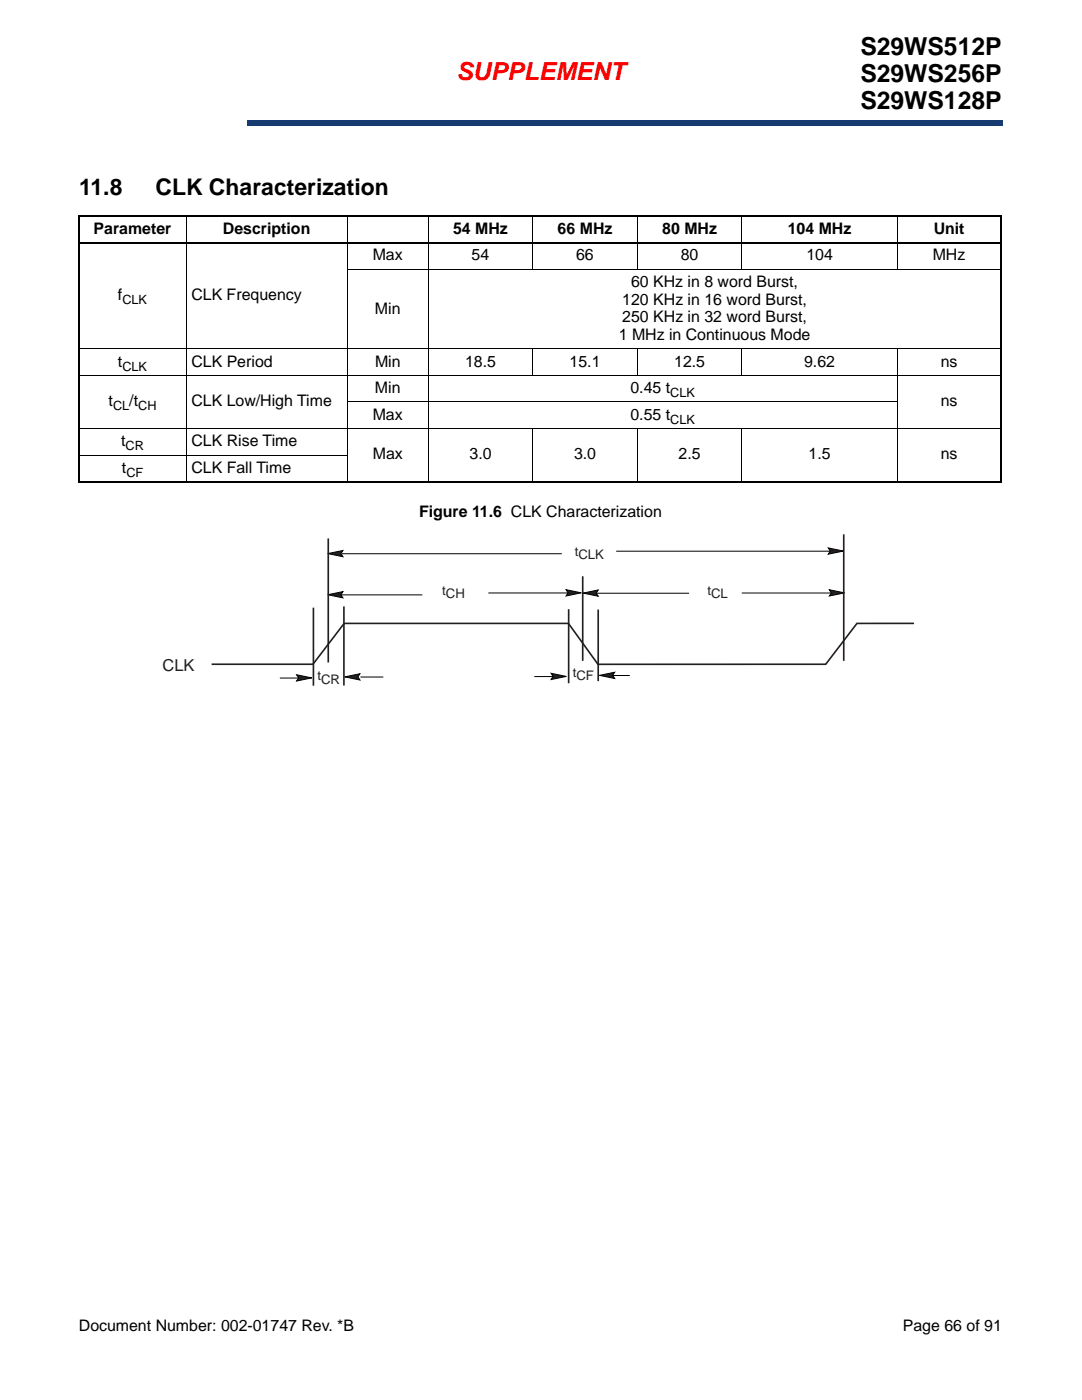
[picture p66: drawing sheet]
<svg xmlns="http://www.w3.org/2000/svg" width="216mm" height="279mm" viewBox="0 0 216 279" stroke-linecap="round" stroke-linejoin="round" font-family="sans-serif">
<defs><g id="words">
<g font-size="4.9">
<text x="171.7" y="11.1">S29WS512P</text>
<text x="171.7" y="16.4">S29WS256P</text>
<text x="171.7" y="21.7">S29WS128P</text>
</g>
<text font-size="4.9" fill="#f00" x="91.1" y="16">SUPPLEMENT</text>
<g font-size="4.6">
<text x="15.8" y="38.8">11.8</text>
<text x="31" y="38.8">CLK Characterization</text>
</g>
<text font-size="3.3" fill="#231f20" x="32.4" y="133.8">CLK</text>
<g font-size="3.2">
<text x="18.7" y="46.7">Parameter</text>
<text x="44.5" y="46.7">Description</text>
<text x="90.4" y="46.7">54 MHz</text>
<text x="111.3" y="46.7">66 MHz</text>
<text x="132.2" y="46.7">80 MHz</text>
<text x="157.2" y="46.7">104 MHz</text>
<text x="186.3" y="46.7">Unit</text>
<text x="74.4" y="52">Max</text>
<text x="94.1" y="52">54</text>
<text x="115" y="52">66</text>
<text x="135.8" y="52">80</text>
<text x="160.9" y="52">104</text>
<text x="186.1" y="52">MHz</text>
<text x="23.5" y="59.9">f</text>
<text x="38.2" y="59.9">CLK Frequency</text>
<text x="125.9" y="57.3">60 KHz in 8 word Burst,</text>
<text x="74.8" y="62.6">Min</text>
<text x="124.2" y="60.8">120 KHz in 16 word Burst,</text>
<text x="124.2" y="64.3">250 KHz in 32 word Burst,</text>
<text x="123.5" y="67.9">1 MHz in Continuous Mode</text>
<text x="23.5" y="73.2">t</text>
<text x="38.2" y="73.2">CLK Period</text>
<text x="74.8" y="73.2">Min</text>
<text x="92.8" y="73.2">18.5</text>
<text x="113.7" y="73.2">15.1</text>
<text x="134.5" y="73.2">12.5</text>
<text x="160.5" y="73.2">9.62</text>
<text x="187.7" y="73.2">ns</text>
<text x="21.7" y="81.1">t</text>
<text x="25.8" y="81.1">/t</text>
<text x="38.2" y="81.1">CLK Low/High Time</text>
<text x="74.4" y="83.8">Max</text>
<text x="74.8" y="78.5">Min</text>
<text x="125.8" y="78.5">0.45 t</text>
<text x="125.8" y="83.8">0.55 t</text>
<text x="187.7" y="81.1">ns</text>
<text x="24.2" y="89">t</text>
<text x="38.2" y="89">CLK Rise Time</text>
<text x="24.3" y="94.3">t</text>
<text x="38.2" y="94.3">CLK Fall Time</text>
<text x="74.4" y="91.7">Max</text>
<text x="93.7" y="91.7">3.0</text>
<text x="114.5" y="91.7">3.0</text>
<text x="135.4" y="91.7">2.5</text>
<text x="161.3" y="91.7">1.5</text>
<text x="187.7" y="91.7">ns</text>
<text x="83.6" y="103.1">Figure 11.6 CLK Characterization</text>
<text x="15.7" y="265.6">Document Number: 002-01747 Rev. *B</text>
<text x="180.1" y="265.6">Page 66 of 91</text>
</g>
<g font-size="2.6" fill="#231f20">
<text x="114.7" y="110.9">tCLK</text>
<text x="88.2" y="118.7">t</text>
<text x="89" y="119.4">CH</text>
<text x="141.1" y="118.7">t</text>
<text x="141.9" y="119.4">CL</text>
<text x="63.3" y="135.8">tCR</text>
<text x="114.3" y="135.1">tCF</text>
</g>
<g font-size="2.5">
<text x="24.4" y="60.7">CLK</text>
<text x="24.4" y="74">CLK</text>
<text x="22.6" y="81.9">CL CH</text>
<text x="133.8" y="79.2">CLK</text>
<text x="25.1" y="89.8">CR</text>
<text x="133.8" y="84.5">CLK</text>
<text x="25.2" y="95.1">CF</text>
</g>
</g></defs>
<path d="M49.4 24.1h150.7v.9h-150.7z" fill="#163b71"/>
<path d="M49.4 25h150.6M49.4 24.1h150.6" fill="none" stroke="#163b71" stroke-width=".2"/>
<path d="M49.4 24h.1v1h-.1z" fill="#163b71"/>
<path d="M16.2 15.7h32.4v10.1h-32.4z" fill="#fff"/>
<path d="M15.6 43.2h184.3M15.6 48.5h184.3M15.8 43.3v52.6M199.7 43.3v52.6M15.6 96.1h184.3" fill="none" stroke="#000" stroke-width=".36"/>
<g fill="none" stroke="#000" stroke-width=".2">
<path d="M37.1 43v53.3M69.2 53.8h130.7M69.3 43v53.3M85.4 43v53.3M106.3 43v10.8M127.2 43v10.8M148 43v10.8M179 43v10.8M15.6 69.6h184.3M15.6 74.9h184.3M106.3 69.6v5.4M127.2 69.6v5.4"/>
<path d="M148 69.6v5.4M179 69.6v26.7M15.6 85.5h184.3M15.6 90.8h53.8M69.2 80.2h109.9M106.3 85.4v10.9M127.2 85.4v10.9M148 85.4v10.9"/>
</g>
<path d="M32.4 106.6h150v30.5h-150z" fill="#fff"/>
<path d="M62.5 121.3v15.5M68.6 121v15.8M113.5 121.6v14.8M119.4 121.6v14.3M182.4 124.4h-11.4l-6.2 8.2h-45.5l-5.9-8.2h-44.7l-6.3 8.2h-20.2" fill="none" stroke="#231f20" stroke-width=".33"/>
<path d="M122.9 110h43.3" fill="none" stroke="#000" stroke-width=".2"/>
<path d="M165.3 109.4l3 .6-3 .6 .4-.6z" fill="#231f20" stroke="#000" stroke-width=".2"/>
<path d="M55.8 135.3h4.6" fill="none" stroke="#000" stroke-width=".2"/>
<path d="M59.2 134.7l3 .6-3 .6 .4-.6z" fill="#231f20" stroke="#000" stroke-width=".2"/>
<path d="M97.4 118.3h16.5" fill="none" stroke="#000" stroke-width=".2"/>
<path d="M113 117.7l3 .6-3 .6 .4-.6z" fill="#231f20" stroke="#000" stroke-width=".2"/>
<path d="M148 118.3h18.5" fill="none" stroke="#000" stroke-width=".2"/>
<path d="M165.5 117.7l3 .6-3 .6 .4-.6z" fill="#231f20" stroke="#000" stroke-width=".2"/>
<path d="M106.6 135h4.6" fill="none" stroke="#000" stroke-width=".2"/>
<path d="M110 134.4l3 .6-3 .6 .4-.6z" fill="#231f20" stroke="#000" stroke-width=".2"/>
<path d="M71.9 135.1h4.6" fill="none" stroke="#000" stroke-width=".2"/>
<path d="M68.8 135.1l3-.6-.4 .6 .4 .6z" fill="#231f20" stroke="#000" stroke-width=".2"/>
<path d="M68 118.7h16.3" fill="none" stroke="#000" stroke-width=".2"/>
<path d="M65.4 118.7l3-.6-.4 .6 .4 .6z" fill="#231f20" stroke="#000" stroke-width=".2"/>
<path d="M121.1 134.8h4.6" fill="none" stroke="#000" stroke-width=".2"/>
<path d="M119.6 134.8l3.1-.6-.4 .6 .4 .6z" fill="#231f20" stroke="#000" stroke-width=".2"/>
<path d="M68.2 110.5h43.9" fill="none" stroke="#000" stroke-width=".2"/>
<path d="M65.4 110.5l3-.6-.4 .6 .4 .6z" fill="#231f20" stroke="#000" stroke-width=".2"/>
<path d="M119 118.4h18.5" fill="none" stroke="#000" stroke-width=".2"/>
<path d="M116.3 118.4l3.1-.7-.4 .7 .4 .6z" fill="#231f20" stroke="#000" stroke-width=".2"/>
<path d="M65.5 107.5v24.7M116.3 115v16.9M168.4 106.6v25.3" fill="none" stroke="#231f20" stroke-width=".33"/>
<use href="#words"/>
</svg>
